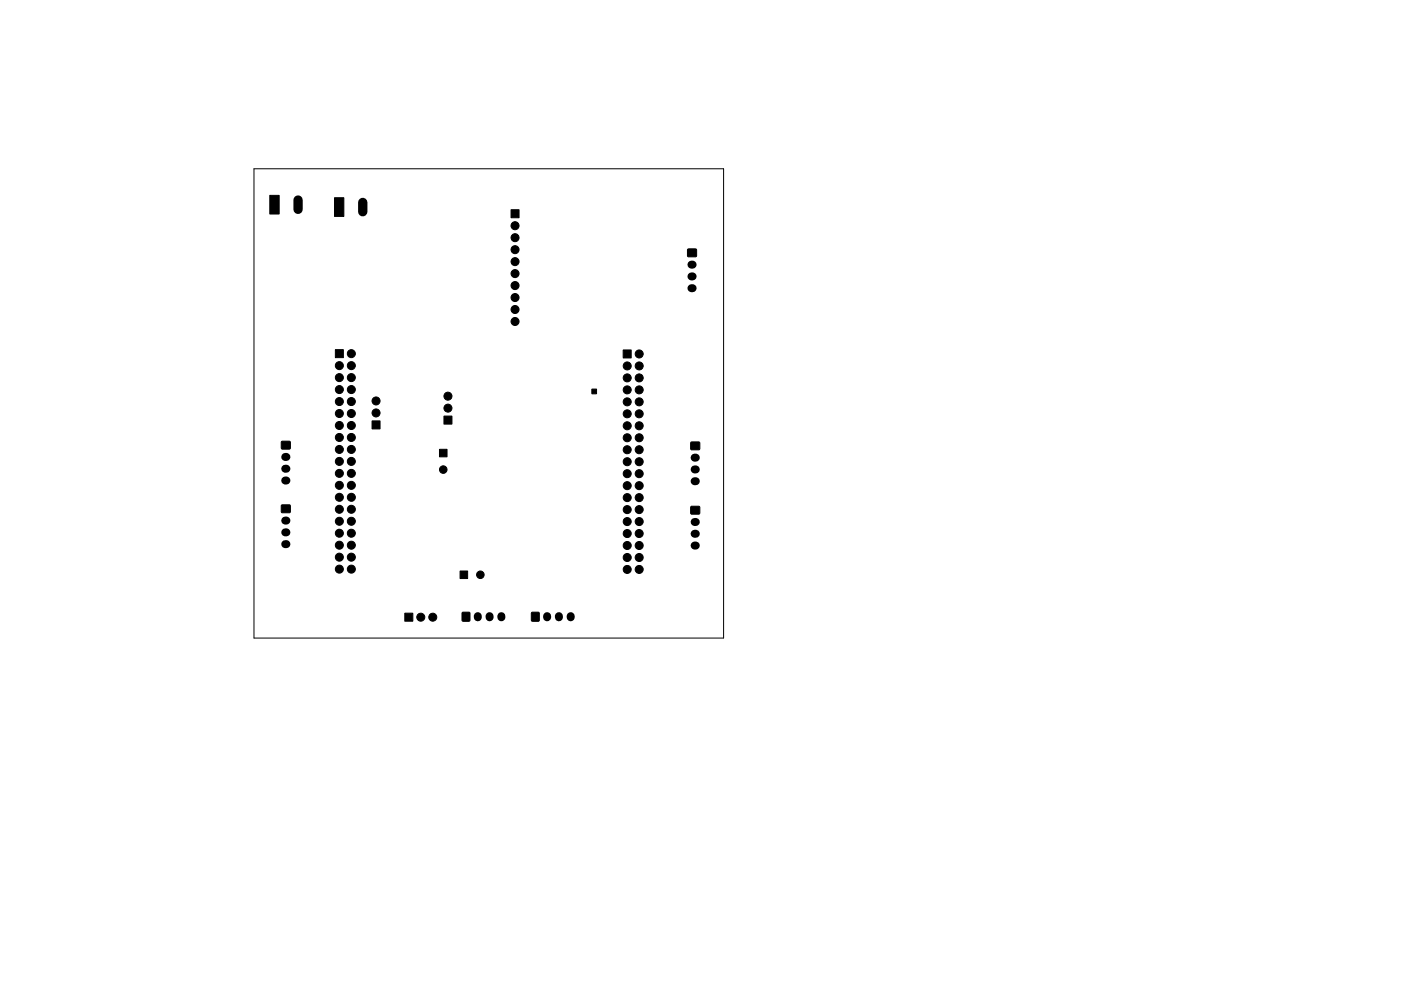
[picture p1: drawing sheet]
<svg xmlns="http://www.w3.org/2000/svg" width="297mm" height="210mm" viewBox="0 0 297 210" stroke-linecap="round" stroke-linejoin="round" font-family="sans-serif">
<path d="M53.8 35.8h99.6v99.6h-99.6z" fill="none" stroke="#000" stroke-width=".21"/>
<g fill="#000" stroke="#000" stroke-width=".21">
<path d="M57.2 41.4h2v4h-2zM70.9 42h2v3.9h-2zM108.4 44.5h1.7v1.7h-1.7zM145.8 52.9h1.8v1.5h-1.8zM71.1 74.2h1.7v1.7h-1.7zM132.1 74.2h1.7v1.7h-1.7zM59.7 93.7h1.8v1.5h-1.8zM78.9 89.3h1.7v1.7h-1.7zM93.2 95.3h1.6v1.6h-1.6zM94.1 88.3h1.7v1.7h-1.7zM125.5 82.6h1v1h-1zM146.5 93.8h1.8v1.6h-1.8z"/>
<path d="M59.7 107.2h1.8v1.5h-1.8zM146.5 107.5h1.8v1.5h-1.8zM85.8 130.1h1.7v1.7h-1.7zM97.5 121.1h1.6v1.6h-1.6zM98 129.9h1.6v1.9h-1.6zM112.7 129.9h1.6v1.9h-1.6z"/>
<circle cx="109.2" cy="55.5" r=".85"/>
<circle cx="109.2" cy="53" r=".85"/>
<circle cx="109.2" cy="58" r=".85"/>
<circle cx="109.2" cy="47.9" r=".85"/>
<circle cx="109.2" cy="50.4" r=".85"/>
<circle cx="71.9" cy="77.6" r=".85"/>
<circle cx="74.5" cy="75" r=".85"/>
<circle cx="74.5" cy="77.6" r=".85"/>
<circle cx="109.2" cy="63.1" r=".85"/>
<circle cx="109.2" cy="65.7" r=".85"/>
<circle cx="109.2" cy="68.2" r=".85"/>
<circle cx="109.2" cy="60.6" r=".85"/>
<circle cx="133" cy="77.6" r=".85"/>
<circle cx="135.5" cy="77.6" r=".85"/>
<circle cx="135.5" cy="75.1" r=".85"/>
<circle cx="71.9" cy="95.4" r=".85"/>
<circle cx="71.9" cy="87.7" r=".85"/>
<circle cx="71.9" cy="92.8" r=".85"/>
<circle cx="71.9" cy="97.9" r=".85"/>
<circle cx="71.9" cy="80.1" r=".85"/>
<circle cx="71.9" cy="82.7" r=".85"/>
<circle cx="71.9" cy="85.2" r=".85"/>
<circle cx="71.9" cy="90.3" r=".85"/>
<circle cx="74.5" cy="92.8" r=".85"/>
<circle cx="74.5" cy="85.2" r=".85"/>
<circle cx="74.5" cy="80.1" r=".85"/>
<circle cx="74.5" cy="87.7" r=".85"/>
<circle cx="74.5" cy="97.9" r=".85"/>
<circle cx="74.5" cy="82.7" r=".85"/>
<circle cx="74.5" cy="95.4" r=".85"/>
<circle cx="74.5" cy="90.3" r=".85"/>
<circle cx="79.7" cy="87.6" r=".85"/>
<circle cx="79.7" cy="85.1" r=".85"/>
<circle cx="94" cy="99.6" r=".8"/>
<circle cx="95" cy="84.1" r=".85"/>
<circle cx="95" cy="86.6" r=".85"/>
<circle cx="133" cy="82.7" r=".85"/>
<circle cx="133" cy="87.8" r=".85"/>
<circle cx="133" cy="98" r=".85"/>
<circle cx="133" cy="80.2" r=".85"/>
<circle cx="133" cy="92.9" r=".85"/>
<circle cx="133" cy="90.3" r=".85"/>
<circle cx="133" cy="85.3" r=".85"/>
<circle cx="133" cy="95.4" r=".85"/>
<circle cx="135.5" cy="92.9" r=".85"/>
<circle cx="135.5" cy="82.7" r=".85"/>
<circle cx="135.5" cy="85.3" r=".85"/>
<circle cx="135.5" cy="90.3" r=".85"/>
<circle cx="135.5" cy="95.4" r=".85"/>
<circle cx="135.5" cy="80.2" r=".85"/>
<circle cx="135.5" cy="87.8" r=".85"/>
<circle cx="135.5" cy="98" r=".85"/>
<circle cx="71.9" cy="103" r=".85"/>
<circle cx="71.9" cy="108.1" r=".85"/>
<circle cx="71.9" cy="113.1" r=".85"/>
<circle cx="71.9" cy="115.7" r=".85"/>
<circle cx="71.9" cy="110.6" r=".85"/>
<circle cx="71.9" cy="105.5" r=".85"/>
<circle cx="71.9" cy="100.4" r=".85"/>
<circle cx="71.9" cy="118.2" r=".85"/>
<circle cx="74.5" cy="103" r=".85"/>
<circle cx="74.5" cy="115.7" r=".85"/>
<circle cx="74.5" cy="108.1" r=".85"/>
<circle cx="74.5" cy="113.1" r=".85"/>
<circle cx="74.5" cy="118.2" r=".85"/>
<circle cx="74.5" cy="110.6" r=".85"/>
<circle cx="74.5" cy="100.4" r=".85"/>
<circle cx="74.5" cy="105.5" r=".85"/>
<circle cx="133" cy="100.5" r=".85"/>
<circle cx="133" cy="113.2" r=".85"/>
<circle cx="133" cy="108.1" r=".85"/>
<circle cx="133" cy="115.7" r=".85"/>
<circle cx="133" cy="110.7" r=".85"/>
<circle cx="133" cy="103" r=".85"/>
<circle cx="133" cy="105.6" r=".85"/>
<circle cx="133" cy="118.3" r=".85"/>
<circle cx="135.5" cy="115.7" r=".85"/>
<circle cx="135.5" cy="108.1" r=".85"/>
<circle cx="135.5" cy="113.2" r=".85"/>
<circle cx="135.5" cy="118.3" r=".85"/>
<circle cx="135.5" cy="103" r=".85"/>
<circle cx="135.5" cy="105.6" r=".85"/>
<circle cx="135.5" cy="100.5" r=".85"/>
<circle cx="135.5" cy="110.7" r=".85"/>
<circle cx="71.9" cy="120.8" r=".85"/>
<circle cx="74.5" cy="120.8" r=".85"/>
<circle cx="89.2" cy="130.9" r=".85"/>
<circle cx="91.8" cy="130.9" r=".85"/>
<circle cx="101.8" cy="121.9" r=".8"/>
<circle cx="133" cy="120.8" r=".85"/>
<circle cx="135.5" cy="120.8" r=".85"/>
</g>
<g fill="none" stroke="#000" stroke-width="1.7">
<path d="M146.6 56.1h.3M146.6 58.6h.3M146.6 61.1h.3M60.5 96.9h.2M60.5 99.4h.2M147.3 97.1h.2M147.3 99.6h.2M60.5 110.4h.2M60.5 112.9h.2M60.5 115.4h.2M60.5 101.9h.2M147.3 110.7h.2"/>
<path d="M147.3 113.2h.2M147.3 115.7h.2M147.3 102.1h.2M101.3 130.7v.3M103.8 130.7v.3M106.3 130.7v.3M116 130.7v.3M118.5 130.7v.3M121 130.7v.3"/>
</g>
<path d="M63.2 42.4v2M76.9 42.9v2" fill="none" stroke="#000" stroke-width="2"/>
</svg>
